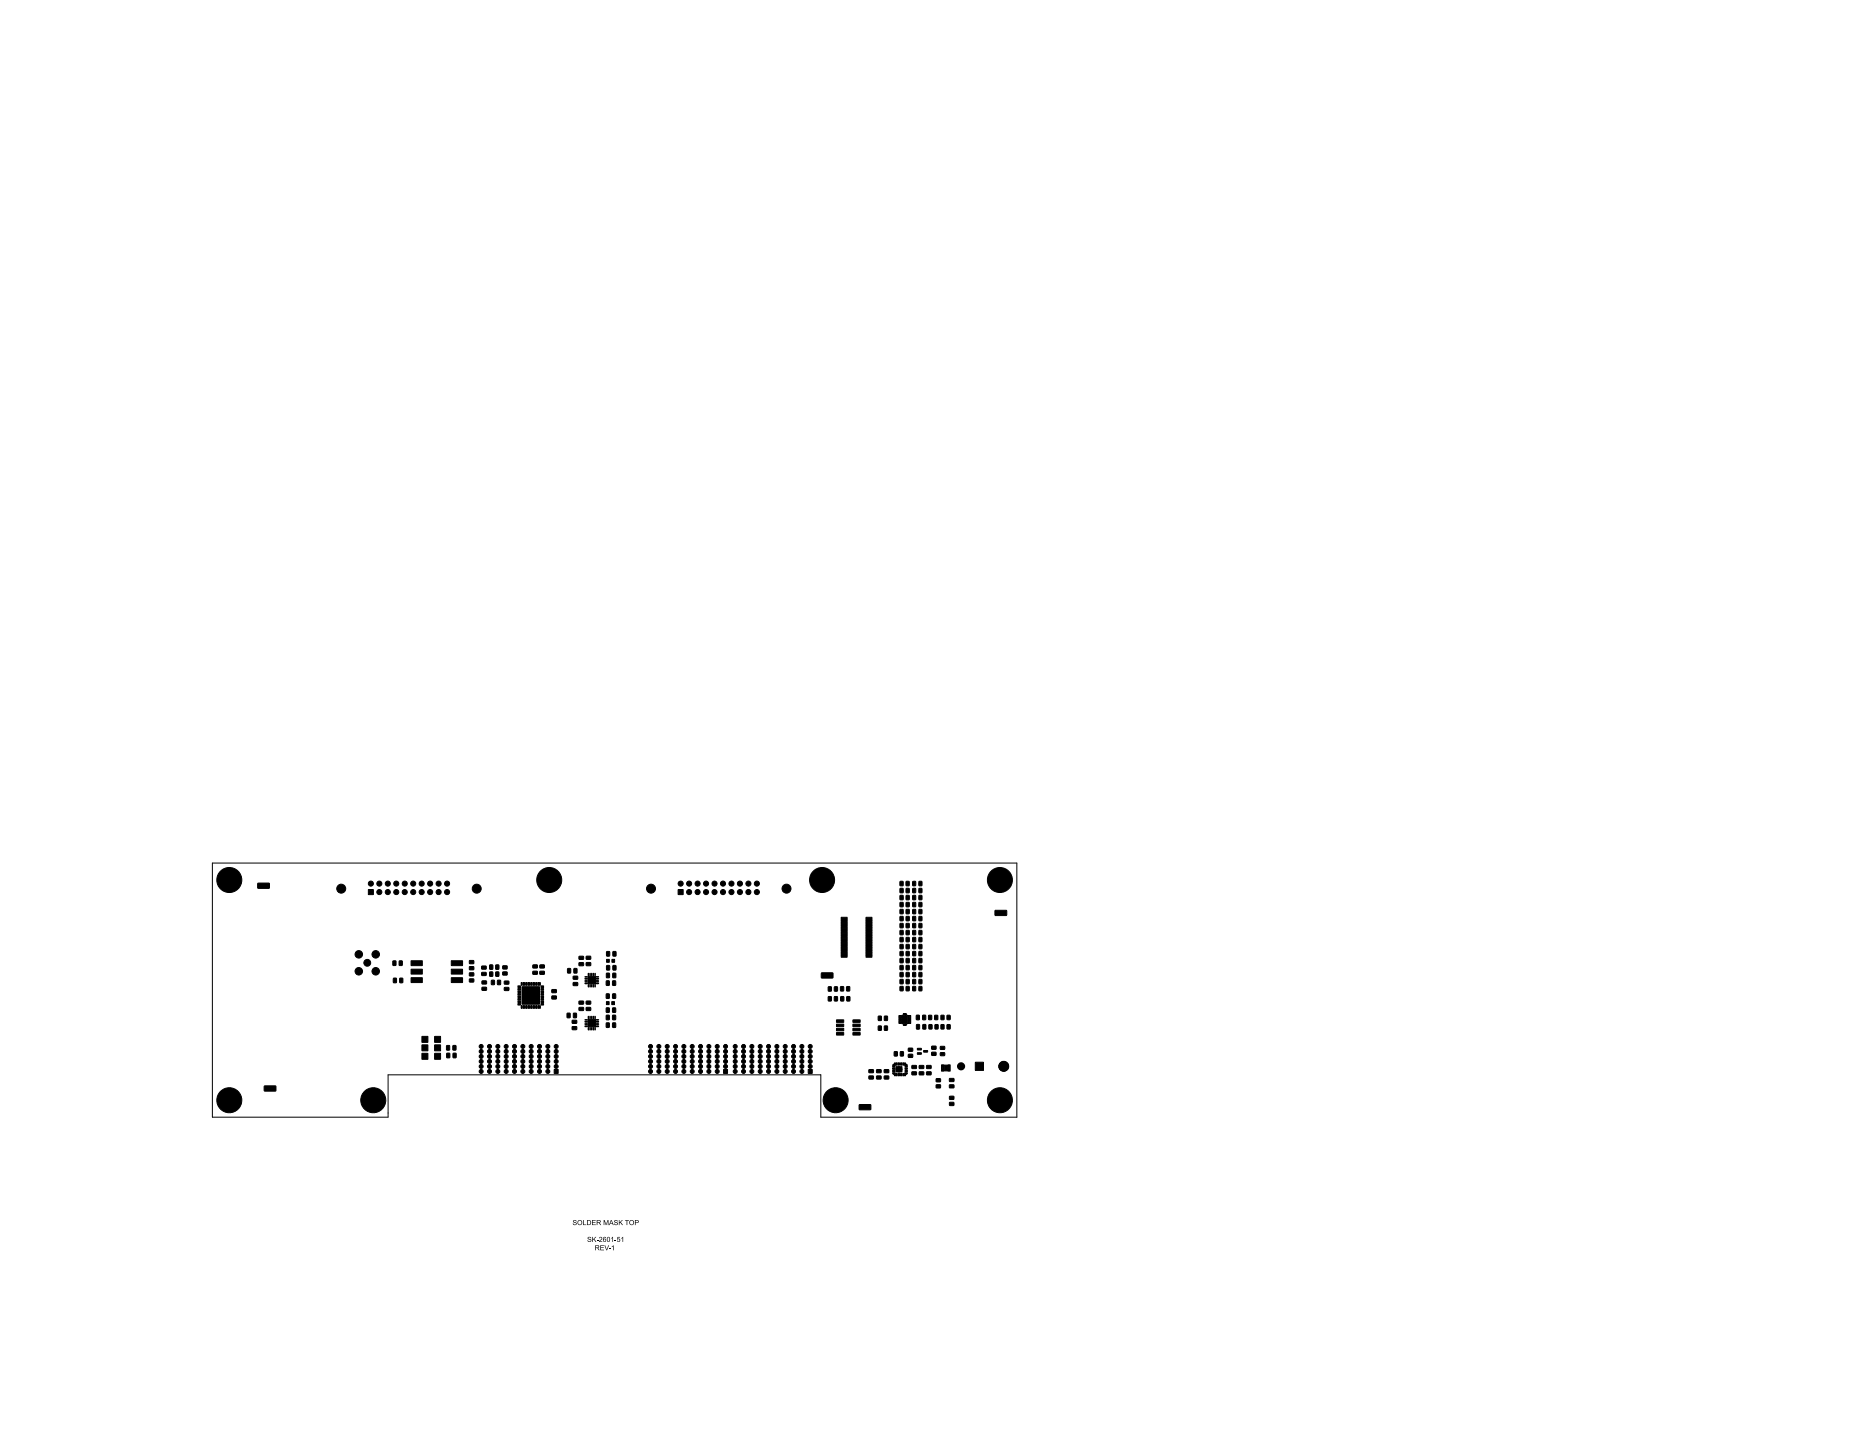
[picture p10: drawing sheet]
<svg xmlns="http://www.w3.org/2000/svg" width="559mm" height="432mm" viewBox="0 0 559 432" stroke-linecap="round" stroke-linejoin="round" font-family="sans-serif">
<g fill="#000">
<path d="M172 366l.7-.1 .2 .3-.1 .1a.31 .31 0 0 0-.4-.4 .31 .31 0 0 0-.2 .5l.2 .1a.53 .53 0 0 1 .5 .8 .53 .53 0 0 1-1-.1l-.1-.3h.2a.35 .35 0 0 0 .4 .4 .35 .35 0 0 0 .2-.6l-.7-.2zM173.4 366a.74 .74 0 0 1 1.2 .2 .74 .74 0 0 1-.4 1.1 .74 .74 0 0 1-1-.7h.2a.51 .51 0 0 0 .8 .4 .51 .51 0 0 0 0-.8 .51 .51 0 0 0-.8 .3l-.2 .1zM174.9 365.9h.2v1.3h.7v.2h-.9zM176.4 371l.7-.1 .2 .3-.1 .1a.31 .31 0 0 0-.4-.4 .32 .32 0 0 0-.2 .6h.2a.53 .53 0 0 1 .5 .8 .53 .53 0 0 1-1 0l-.1-.4h.2a.35 .35 0 0 0 .4 .4 .35 .35 0 0 0 .2-.5l-.7-.3zM176.1 365.9h.5a.75 .75 0 0 1 .7 .7 .75 .75 0 0 1-.7 .8h-.5v-.2h.5a.58 .58 0 0 0 .5-.6 .58 .58 0 0 0-.5-.6h-.3v1.2h-.2zM177.6 365.9h1.1v.1h-.9v.5h.8v.2h-.8v.5h.9v.2h-1.1zM177.7 370.9h.1v.7l.8-.7h.3l-.7 .6 .7 .9h-.3l-.5-.8-.3 .3v.5h-.1zM179 371.8h.5v.1h-.5zM178.5 373.4h.7a.42 .42 0 0 1 .5 .4 .42 .42 0 0 1-.4 .4l.6 .7h-.3l-.6-.7h-.3v.7h-.2v-.8l.9-.1 .1-.2-.1-.2h-.7v.5h-.2zM179 365.9h.6a.42 .42 0 0 1 .6 .3 .42 .42 0 0 1-.4 .5l.5 .7h-.2l-.7-.7h-.2v.7h-.2v-.9h.8l.2-.2-.2-.2-.6-.1v.5h-.2zM180.1 373.4h1v.2h-.8v.5h.8v.1h-.8v.5h.9v.2h-1.1zM179.8 371a.53 .53 0 0 1 .9 .2 .53 .53 0 0 1-.5 .7l-.3 .3h.8v.2h-1l.5-.7a.32 .32 0 0 0 .3-.3 .32 .32 0 0 0-.3-.3 .32 .32 0 0 0-.3 .2h-.2z"/>
<path d="M181.1 365.9h.3l.4 1.2 .4-1.2h.3v1.5h-.2v-1.3l-.4 1.3h-.2l-.4-1.3v1.3h-.2zM181.1 371l.4-.1 .3 .4-.4-.3a.28 .28 0 0 0-.4 .2 .28 .28 0 0 0 .1 .3 .28 .28 0 0 0 .4-.1 .5 .5 0 0 1 .4 .6 .5 .5 0 0 1-.6 .4 .5 .5 0 0 1-.4-.5h.2a.3 .3 0 0 0 .4 .3 .3 .3 0 0 0 .1-.5 .3 .3 0 0 0-.5 .1l-.2 .1zM181.3 373.4h.2l.5 1.4 .5-1.4h.2l-.6 1.5h-.2zM182.2 371l.1-.1a.73 .73 0 0 1 .7 .8 .73 .73 0 0 1-.7 .7l-.3-.4v-.3h.2a.38 .38 0 0 0 0 .5 .38 .38 0 0 0 .6 0 .38 .38 0 0 0 0-.5 .38 .38 0 0 0 0-.6 .38 .38 0 0 0-.6 0 .38 .38 0 0 0 0 .6l-.2-.2zM182.6 374.3h.6v.2h-.6zM183.3 371.3l.6-.4v1.5h-.2v-1.2l-.4 .2zM183.5 373.8l.6-.4v1.5h-.2v-1.2l-.4 .3zM183.2 365.9h.3l.6 1.5h-.3l-.1-.5h-.7l-.1 .5h-.2l.2-.7h.7l-.3-.7-.2 .7h-.2zM184.3 366l.7-.1 .3 .3-.2 .1a.31 .31 0 0 0-.4-.4 .31 .31 0 0 0-.1 .5l.2 .1a.53 .53 0 0 1 .4 .8 .53 .53 0 0 1-.9-.1l-.1-.3h.1a.35 .35 0 0 0 .5 .4 .35 .35 0 0 0 .2-.6l-.7-.2zM184.3 371.8h.6v.1h-.6zM185.2 370.9h.8v.2h-.6l-.1 .4a.5 .5 0 0 1 .7 .2 .5 .5 0 0 1-.3 .7 .5 .5 0 0 1-.7-.4h.2a.33 .33 0 0 0 .5 .1 .33 .33 0 0 0 .1-.5 .33 .33 0 0 0-.5 .1h-.2zM185.6 365.9h.2v.7l.8-.7h.2l-.6 .6 .7 .9h-.3l-.5-.8-.3 .2v.6h-.2z"/>
<path d="M186.4 371.3l.5-.4v1.5h-.2v-1.2l-.3 .2zM187.5 365.9h1.1v.1h-.4v1.4h-.2v-1.4h-.5zM189 366a.74 .74 0 0 1 1.1 .2 .74 .74 0 0 1-.4 1.1 .74 .74 0 0 1-.9-.7h.2a.51 .51 0 0 0 .7 .4 .51 .51 0 0 0 .1-.8 .51 .51 0 0 0-.8 .3l-.2 .1zM190.4 365.9h.6a.46 .46 0 0 1 .6 .4 .46 .46 0 0 1-.6 .4h-.4v.7h-.2v-.8l.8-.1 .2-.2-.2-.3h-.6v.6h-.2z"/>
</g>
<g fill="#000" stroke="#000" stroke-width=".3">
<path d="M77.3 264.9l3.4-.1 .1 1.5-3.4 .1zM110.5 266.8h1.5v1.4h-1.5zM203.4 266.8h1.5v1.4h-1.5zM252.3 279.6h1.8v.4h-1.7zM252.3 279.1h1.8v.4h-1.7zM252.3 278.6h1.8v.4h-1.7zM252.3 278.1h1.8v.4h-1.7zM252.3 277.6h1.8v.4h-1.7zM252.3 277.1h1.8v.4h-1.7zM252.3 276.6h1.8v.4h-1.7zM252.3 276.1h1.8v.4h-1.7zM252.3 275.6h1.8v.4h-1.7z"/>
<path d="M252.3 275.1h1.8v.4h-1.7zM259.8 275.1h1.7v.4h-1.7zM259.8 275.6h1.7v.4h-1.7zM259.8 276.1h1.7v.4h-1.7zM259.8 276.6h1.7v.4h-1.7zM259.8 277.1h1.7v.4h-1.7zM259.8 277.6h1.7v.4h-1.7zM259.8 278.1h1.7v.4h-1.7zM259.8 278.6h1.7v.4h-1.7zM259.8 279.1h1.7v.4h-1.7zM259.8 279.6h1.7v.4h-1.7zM270 264.3l.9 .1-.1 1.2-.9-.1z"/>
<path d="M270 266.4l.9 .1-.1 1.2-.9-.1zM270 276.9l.9 .1-.1 1.2-.9-.1zM270 274.8l.9 .1-.1 1.2-.9-.1zM270 279l.9 .1-.1 1.2-.9-.1zM270 270.6l.9 .1-.1 1.2-.9-.1zM270 268.5l.9 .1-.1 1.2-.9-.1zM270 272.7l.9 .1-.1 1.2-.9-.1zM271.8 264.3l.9 .1-.1 1.2-.9-.1zM271.8 266.4l.9 .1-.1 1.2-.8-.1zM271.8 276.9l.9 .1-.1 1.2-.8-.1zM271.8 274.8l.9 .1-.1 1.2-.8-.1zM271.8 279l.9 .1-.1 1.2-.8-.1z"/>
<path d="M271.8 270.6l.9 .1-.1 1.2-.8-.1zM271.8 268.5l.9 .1-.1 1.2-.8-.1zM271.8 272.7l.9 .1-.1 1.2-.8-.1zM273.8 272.7l.9 .1-.2 1.2-.8-.1zM273.8 270.6l.9 .1-.2 1.2-.8-.1zM273.8 264.3l.9 .1-.2 1.2-.8-.1zM273.8 268.5l.9 .1-.2 1.2-.8-.1zM273.8 274.8l.9 .1-.2 1.2-.8-.1zM273.8 266.4l.9 .1-.2 1.2-.8-.1zM273.8 276.9l.9 .1-.2 1.2-.8-.1zM275.7 272.7l.8 .1-.1 1.2-.8-.1zM275.7 270.6l.8 .1-.1 1.2-.8-.1z"/>
<path d="M275.7 264.3l.8 .1-.1 1.2-.8-.1zM275.7 268.5l.8 .1-.1 1.2-.8-.1zM275.7 274.8l.8 .1-.1 1.2-.8-.1zM275.7 266.4l.8 .1-.1 1.2-.8-.1zM275.7 276.9l.8 .1-.1 1.2-.8-.1zM298.5 273h3.3l.2 1.4-3.4 .1zM117.9 288.2h.9l-.2 1.3-.8-.1zM118 293.3l.9 .1-.1 1.3-.8-.1zM119.8 288.2h.9l-.2 1.3-.8-.1zM119.9 293.3l.9 .1-.1 1.3-.8-.1zM123.3 293.2h3.3l.1 1.4h-3.3zM123.3 290.7l3.3-.1 .1 1.4-3.3 .1z"/>
<path d="M123.3 288.1h3.3l.1 1.4h-3.3zM135.4 288.1h3.3v1.4h-3.3zM135.4 290.7l3.3-.1v1.4l-3.3 .1zM135.4 293.2h3.3v1.4h-3.3zM140.8 293.6l1.2-.1 .1 .9-1.2 .1zM140.8 291.7h1.2l.1 .8-1.2 .2zM140.8 289.9l1.2-.1 .1 .9-1.2 .1zM140.8 288.1l1.2-.1 .1 .9-1.2 .1zM144.5 291.6h1.2l.2 .8-1.3 .1zM144.5 289.7h1.2l.2 .8-1.3 .1zM144.6 294.2l1.2-.1 .2 .8-1.3 .2zM144.6 296.1l1.2-.1 .2 .8-1.3 .2z"/>
<path d="M146.9 289.4l.9 .1-.1 1.2-.9-.2zM146.9 291.5l.9 .1-.1 1.2-.9-.2zM147.4 294l.9 .1-.1 1.2-.8-.2zM148.7 289.4l1 .1-.2 1.2-.8-.2zM148.7 291.5l1 .1-.2 1.2-.8-.2zM149.2 294l1 .1-.2 1.2-.8-.2zM150.8 291.5l1.2-.1 .1 .9-1.2 .1zM150.8 289.6h1.2l.1 .8-1.2 .2zM151.3 294.2h1.2l.2 .8-1.3 .1zM151.3 296.1h1.2l.2 .8-1.3 .1zM155.3 295.6h.8v.3h-.8zM155.3 296.1h.8v.3h-.8z"/>
<path d="M155.3 296.6h.8v.3h-.8zM155.3 297.1h.8v.3h-.8zM155.3 297.6h.8v.3h-.8zM155.3 298.1h.8v.3h-.8zM155.3 298.6h.8v.3h-.8zM155.3 299.1h.8v.3h-.8zM155.3 299.6h.8v.3h-.8zM156.3 294.6h.3v.9h-.3zM156.6 295.9h5.2v5.2h-5.2zM156.8 294.6h.3v.9h-.3zM157.3 294.6h.3v.9h-.3zM157.8 294.6h.3v.9h-.3z"/>
<path d="M158.3 294.6h.3v.9h-.3zM158.8 294.6h.3v.9h-.3zM159.3 294.6h.3v.9h-.3zM159.8 294.6h.3v.9h-.3zM159.8 291.3l1.3-.1 .1 .8-1.3 .2zM159.8 289.4l1.3-.1 .1 .8-1.3 .2zM160.3 294.6h.3v.9h-.3zM160.8 294.6h.3v.9h-.3zM161.3 294.6h.3v.9h-.3zM161.8 294.6h.3v.9h-.3zM161.9 291.3l1.3-.1 .1 .8-1.3 .2zM161.9 289.4l1.3-.1 .1 .8-1.3 .2z"/>
<path d="M162.2 299.6h.9v.3h-.9zM162.2 299.1h.9v.3h-.9zM162.2 298.6h.9v.3h-.9zM162.2 298.1h.9v.3h-.9zM162.2 297.6h.9v.3h-.9zM162.2 297.1h.9v.3h-.9zM162.2 296.6h.9v.3h-.9zM162.2 296.1h.9v.3h-.9zM162.2 295.6h.9v.3h-.9zM165.5 298.7l1.3-.1 .1 .8-1.3 .2zM165.5 296.8l1.3-.1 .1 .8-1.3 .2zM170.3 290.4l.9 .1-.2 1.3-.8-.1z"/>
<path d="M171.9 292.8l1.3-.1 .1 .8-1.3 .2zM171.9 294.7l1.3-.1 .1 .8-1.3 .2zM172.2 290.4l.9 .1-.2 1.3-.8-.1zM173.7 288.7l1.2-.1 .2 .9-1.3 .1zM173.7 286.8l1.2-.1 .2 .9-1.3 .1zM175.8 288.7l1.3-.1 .1 .8-1.3 .2zM175.8 286.8l1.3-.1 .1 .8-1.3 .2zM176.4 292.8h2.2v2.2h-2.2zM181.9 294.1l.9 .1-.2 1.3-.8-.1zM181.9 298l.9 .1-.2 1.3-.8-.1zM181.9 291.8l.9 .1-.1 1.3-.8-.1zM182 289.5l.9 .1-.2 1.3-.8-.1z"/>
<path d="M181.9 287.7h.9v.9h-.9zM182 285.4h.9l-.2 1.3-.8-.1zM183.5 287.7h.9v.9h-.9zM183.8 294.1l.9 .1-.2 1.3-.8-.1zM183.8 298l.9 .1-.2 1.3-.8-.1zM183.8 291.8l.9 .1-.1 1.3-.8-.1zM183.9 289.5l.9 .1-.2 1.3-.8-.1zM183.9 285.4h.9l-.2 1.3-.8-.1zM246.4 291.8l3.3-.1 .2 1.5-3.4 .1zM248.5 298.9l.9 .1-.1 1.2-.9-.2zM248.5 295.9l.9 .1-.1 1.2-.9-.1zM250.3 298.9l.9 .1-.1 1.2-.9-.2z"/>
<path d="M250.3 295.9l.9 .1-.1 1.2-.9-.1zM252.3 286.6h1.8v.4h-1.7zM252.3 286.1h1.8v.4h-1.7zM252.3 285.6h1.8v.4h-1.7zM252.3 285.1h1.8v.4h-1.7zM252.3 284.6h1.8v.4h-1.7zM252.3 284.1h1.8v.4h-1.7zM252.3 283.6h1.8v.4h-1.7zM252.3 283.1h1.8v.4h-1.7zM252.3 282.6h1.8v.4h-1.7zM252.3 282.1h1.8v.4h-1.7zM252.3 281.6h1.8v.4h-1.7z"/>
<path d="M252.3 281.1h1.8v.4h-1.7zM252.3 280.6h1.8v.4h-1.7zM252.3 280.1h1.8v.4h-1.7zM252.1 295.9l1 .1-.2 1.2-.8-.2zM252.2 298.9l.9 .1-.1 1.2-.9-.2zM254 295.9l.9 .1-.1 1.2-.9-.2zM254 298.9l.9 .1-.1 1.2-.8-.2zM259.8 280.1h1.7v.4h-1.7zM259.8 280.6h1.7v.4h-1.7zM259.8 281.1h1.7v.4h-1.7zM259.8 281.6h1.7v.4h-1.7zM259.8 282.1h1.7v.4h-1.7z"/>
<path d="M259.8 282.6h1.7v.4h-1.7zM259.8 283.1h1.7v.4h-1.7zM259.8 283.6h1.7v.4h-1.7zM259.8 284.1h1.7v.4h-1.7zM259.8 284.6h1.7v.4h-1.7zM259.8 285.1h1.7v.4h-1.7zM259.8 285.6h1.7v.4h-1.7zM259.8 286.1h1.7v.4h-1.7zM259.8 286.6h1.7v.4h-1.7zM270 283.2l.9 .1-.1 1.2-.9-.1zM270 285.3l.9 .1-.1 1.2-.9-.1zM270 295.8l.9 .1-.1 1.2-.9-.1z"/>
<path d="M270 281.1l.9 .1-.1 1.2-.9-.1zM270 291.6l.9 .1-.1 1.2-.9-.1zM270 287.4l.9 .1-.1 1.2-.9-.1zM270 289.5l.9 .1-.1 1.2-.9-.1zM270 293.7l.9 .1-.1 1.2-.9-.1zM271.8 283.2l.9 .1-.1 1.2-.8-.1zM271.8 285.3l.9 .1-.1 1.2-.8-.1zM271.8 295.8l.9 .1-.1 1.2-.8-.1zM271.8 281.1l.9 .1-.1 1.2-.8-.1zM271.8 291.6l.9 .1-.1 1.2-.8-.1zM271.8 287.4l.9 .1-.1 1.2-.8-.1zM271.8 289.5l.9 .1-.1 1.2-.8-.1z"/>
<path d="M271.8 293.7l.9 .1-.1 1.2-.8-.1zM273.8 281.1l.9 .1-.2 1.2-.8-.1zM273.8 291.6l.9 .1-.2 1.2-.8-.1zM273.8 293.7l.9 .1-.2 1.2-.8-.1zM273.8 287.4l.9 .1-.2 1.2-.8-.1zM273.8 295.8l.9 .1-.2 1.2-.8-.1zM273.8 283.2l.9 .1-.2 1.2-.8-.1zM273.8 289.5l.9 .1-.2 1.2-.8-.1zM273.8 279l.9 .1-.2 1.2-.8-.1zM273.8 285.3l.9 .1-.2 1.2-.8-.1zM275.7 281.1l.8 .1-.1 1.2-.8-.1zM275.7 291.6l.8 .1-.1 1.2-.8-.1z"/>
<path d="M275.7 293.7l.8 .1-.1 1.2-.8-.1zM275.7 287.4l.8 .1-.1 1.2-.8-.1zM275.7 295.8l.8 .1-.1 1.2-.8-.1zM275.7 283.2l.8 .1-.1 1.2-.8-.1zM275.7 289.5l.8 .1-.1 1.2-.8-.1zM275.7 279l.8 .1-.1 1.2-.8-.1zM275.7 285.3l.8 .1-.1 1.2-.8-.1zM126.6 310.8h1.7v1.7h-1.7zM126.6 313.3h1.7v1.8h-1.7zM126.6 315.9h1.7v1.7h-1.7zM130.4 315.9h1.7v1.7h-1.7zM130.4 313.3h1.7v1.8h-1.7z"/>
<path d="M130.4 310.8h1.7v1.7h-1.7zM134 313.5l.9 .1-.2 1.3-.8-.1zM134 315.8l.9 .1-.1 1.3-.8-.1zM135.9 313.5l.9 .1-.2 1.3-.8-.1zM135.9 315.8l.9 .1-.1 1.3-.8-.1zM155.3 300.1h.8v.3h-.8zM155.3 300.6h.8v.3h-.8zM155.3 301.1h.8v.3h-.8zM156.3 301.6h.3v.8h-.3zM156.8 301.6h.3v.8h-.3zM157.3 301.6h.3v.8h-.3zM157.8 301.6h.3v.8h-.3z"/>
<path d="M158.3 301.6h.3v.8h-.3zM158.8 301.6h.3v.8h-.3zM159.3 301.6h.3v.8h-.3zM159.8 301.6h.3v.8h-.3zM160.3 301.6h.3v.8h-.3zM160.8 301.6h.3v.8h-.3zM161.3 301.6h.3v.8h-.3zM161.8 301.6h.3v.8h-.3zM162.2 301.1h.9v.3h-.9zM162.2 300.6h.9v.3h-.9zM162.2 300.1h.9v.3h-.9zM170.1 303.8l.9 .1-.1 1.3-.8-.1z"/>
<path d="M171.6 306l1.3-.1 .1 .8-1.3 .2zM171.6 307.9l1.3-.1 .1 .8-1.3 .2zM172 303.8l.9 .1-.1 1.3-.8-.1zM173.7 302.1h1.2l.2 .8-1.3 .1zM173.7 300.2h1.2l.2 .8-1.3 .1zM175.8 302.1h1.3l.1 .8-1.3 .1zM175.8 300.2h1.3l.1 .8-1.3 .1zM176.4 305.7h2.2v2.2h-2.2zM181.9 302.2l.9 .1-.2 1.3-.8-.1zM181.9 306.7l.9 .1-.2 1.3-.8-.1zM181.9 304.4l.9 .1-.2 1.3-.8-.1zM181.9 300.4h.8v.8h-.8z"/>
<path d="M183.5 300.4h.8v.8h-.8zM183.8 302.2l.9 .1-.2 1.3-.8-.1zM183.8 306.7l.9 .1-.2 1.3-.8-.1zM183.8 304.4l.9 .1-.2 1.3-.8-.1zM250.9 305.8h2.1l.1 .7-2.1 .1zM250.9 307.1h2.1l.1 .7h-2.1zM250.9 308.4h2.1l.1 .7h-2.1zM250.9 309.7l2.1-.1 .1 .7-2.1 .1zM255.9 309.7l2-.1 .1 .7-2.1 .1zM255.9 308.4h2l.1 .7h-2.1zM255.9 307.1h2l.1 .7h-2.1zM255.9 305.8h2l.1 .7-2.1 .1z"/>
<path d="M263.5 307.7l.9 .1-.1 1.2-.9-.2zM263.5 304.7l.9 .1-.1 1.2-.9-.1zM265.3 307.7l.9 .1-.1 1.2-.9-.2zM265.3 304.7l.9 .1-.1 1.2-.9-.1zM267.7 319.3l.6-.3 .1-.3h.2l-.1 .8h-.7zM268.7 319.9h1.9v1.5h-1.9zM268.8 318.7h.3v.7h-.3zM268.2 315.4l1 .1-.2 1.2-.8-.2zM269.3 318.7h.3v.7h-.3zM269.8 318.7h.3v.7h-.3zM270.3 318.7h.3v.7h-.3zM269.6 304.5h.8v.4h-.8z"/>
<path d="M269.6 305h.8v.4h-.8zM269.6 305.5h.8v.4h-.8zM269.6 306h.8v.4h-.8zM269.6 306.5h.8v.4h-.8zM270.8 318.7h.3v.7h-.3zM270.1 315.4l.9 .1-.1 1.2-.9-.2zM271 303.9h.3v.5l.2-.5h.3v.5h.5v2.6h-.5v.5h-.3v-.5l-.2 .5h-.3v-.5h-.5v-2.6h.5zM271.3 318.7h.2l.7 .8h-.8zM272.5 316.2l1.1-.1 .2 .9-1.2 .1zM272.5 314.3h1.1l.2 .8-1.2 .2zM272.4 304.5h.8v.4h-.8zM272.4 305h.8v.4h-.8z"/>
<path d="M272.4 305.5h.8v.4h-.8zM272.4 306h.8v.4h-.8zM272.4 306.5h.8v.4h-.8zM273.5 319.5h1.3l.1 .8-1.3 .1zM274.9 304.4l.9 .1-.2 1.3-.8-.1zM274.9 307.2l.9 .1-.1 1.3-.8-.1zM275.2 314.4h1.1l.1 .4h-1.2zM275.2 315.7h1.1l.1 .4h-1.2zM276.8 304.4l.9 .1-.2 1.3-.8-.1zM276.8 307.2l.9 .1-.1 1.3-.8-.1zM275.7 319.5h1.3l.1 .8-1.3 .1zM277.1 315h1.1v.4l-1.1 .1z"/>
<path d="M277.9 319.5h1.3l.1 .8-1.3 .1zM278.5 304.5l1 .1-.2 1.2-.8-.2zM278.6 307.3l1 .1-.2 1.2-.8-.2zM279.5 313.7h1.1l.2 .8-1.2 .2zM279.5 315.6l1.1-.1 .2 .9-1.2 .1zM280.4 304.5l.9 .1-.1 1.2-.9-.2zM280.5 307.3l.9 .1-.1 1.2-.9-.2zM282.4 319.3h.6v.4h-.6zM282.4 319.8h.6v.4h-.6zM282.1 313.8h1.1l.2 .8-1.2 .1zM282.1 315.7l1.1-.1 .2 .8-1.2 .2zM282.3 304.5l.9 .1-.1 1.2-.9-.2z"/>
<path d="M282.3 307.3l.9 .1-.1 1.2-.9-.2zM283.2 319.4h1v1.7h-1zM284.4 319.3h.6v.4h-.6zM284.4 319.8h.6v.4h-.6zM284.1 304.5l.9 .1-.1 1.2-.9-.2zM284.1 307.3l.9 .1-.1 1.2-.9-.2zM79.3 325.7l3.3-.1 .2 1.5-3.4 .1zM166.3 320.7h1.1v1.2h-1.1zM217.1 320.7h1.1v1.2h-1.1zM242.5 320.7h1.1v1.2h-1.1zM257.7 331.3l3.4-.1 .1 1.5-3.4 .1zM260.6 322.7l1.3-.1 .1 .8-1.3 .2z"/>
<path d="M260.6 320.8l1.3-.1 .1 .8-1.3 .2zM262.9 322.7l1.3-.1 .1 .8-1.3 .2zM262.9 320.8l1.3-.1 .1 .8-1.3 .2zM265.2 322.7l1.3-.1 .1 .8-1.3 .2zM265.2 320.8l1.3-.1 .1 .8-1.3 .2zM267.7 319.8h.7v.2h-.7zM267.7 320.3h.7v.2h-.7zM267.7 320.8h.7v.2h-.7zM267.7 321.3h.7v.2h-.7zM267.7 321.8h.8l.1 .7-.2 .1zM268.8 321.9h.3v.7h-.3zM269.3 321.9h.3v.7h-.3z"/>
<path d="M269.8 321.9h.3v.7h-.3zM270.3 321.9h.3v.7h-.3zM270.8 321.9h.3v.7h-.3zM271.4 321.3h.8v.2h-.8zM271.4 320.8h.8v.2h-.8zM271.4 320.3h.8v.2h-.8zM271.4 319.8h.8v.2h-.8zM271.4 321.8h.8l-.7 .8-.2-.1zM273.5 321.4h1.3l.1 .8-1.3 .1zM275.7 321.4h1.3l.1 .8-1.3 .1zM277.9 321.4h1.3l.1 .8-1.3 .1zM280.8 323.5l1.2-.1 .1 .9-1.2 .1z"/>
<path d="M280.8 325.3h1.2l.1 .8-1.2 .1zM282.4 320.3h.6v.4h-.6zM282.4 320.8h.6v.4h-.6zM284.4 320.3h.6v.4h-.6zM284.4 320.8h.6v.4h-.6zM284.8 328.8l1.2-.1 .1 .9-1.2 .1zM284.8 330.6l1.2-.1 .1 .9-1.2 .1zM284.8 323.4h1.2l.2 .8-1.3 .1zM284.8 325.3h1.2l.2 .8-1.3 .1zM292.5 318.5h2.5v2.5h-2.5z"/>
<circle cx="68.8" cy="263.9" r="3.7"/>
<circle cx="102.3" cy="266.5" r="1.35"/>
<circle cx="111.2" cy="265" r=".76"/>
<circle cx="113.8" cy="265" r=".76"/>
<circle cx="113.8" cy="267.5" r=".76"/>
<circle cx="116.3" cy="267.5" r=".76"/>
<circle cx="116.3" cy="265" r=".76"/>
<circle cx="118.9" cy="265" r=".76"/>
<circle cx="118.9" cy="267.5" r=".76"/>
<circle cx="121.4" cy="267.5" r=".76"/>
<circle cx="121.4" cy="265" r=".76"/>
<circle cx="123.9" cy="267.5" r=".76"/>
<circle cx="123.9" cy="265" r=".76"/>
<circle cx="126.5" cy="265" r=".76"/>
<circle cx="126.5" cy="267.5" r=".76"/>
<circle cx="129" cy="267.5" r=".76"/>
<circle cx="129" cy="265" r=".76"/>
<circle cx="131.6" cy="265" r=".76"/>
<circle cx="131.6" cy="267.5" r=".76"/>
<circle cx="134.1" cy="267.5" r=".76"/>
<circle cx="134.1" cy="265" r=".76"/>
<circle cx="143" cy="266.5" r="1.35"/>
<circle cx="164.7" cy="263.9" r="3.7"/>
<circle cx="195.3" cy="266.5" r="1.34"/>
<circle cx="204.2" cy="265" r=".76"/>
<circle cx="206.7" cy="267.5" r=".76"/>
<circle cx="206.7" cy="265" r=".76"/>
<circle cx="209.2" cy="267.5" r=".76"/>
<circle cx="209.2" cy="265" r=".76"/>
<circle cx="211.8" cy="267.5" r=".76"/>
<circle cx="211.8" cy="265" r=".76"/>
<circle cx="214.3" cy="267.5" r=".76"/>
<circle cx="214.3" cy="265" r=".76"/>
<circle cx="216.9" cy="267.5" r=".76"/>
<circle cx="216.9" cy="265" r=".76"/>
<circle cx="219.4" cy="265" r=".76"/>
<circle cx="219.4" cy="267.5" r=".76"/>
<circle cx="221.9" cy="265" r=".76"/>
<circle cx="221.9" cy="267.5" r=".76"/>
<circle cx="224.5" cy="267.5" r=".76"/>
<circle cx="224.5" cy="265" r=".76"/>
<circle cx="227" cy="265" r=".76"/>
<circle cx="227" cy="267.5" r=".76"/>
<circle cx="235.9" cy="266.5" r="1.34"/>
<circle cx="246.6" cy="263.9" r="3.7"/>
<circle cx="299.9" cy="263.9" r="3.8"/>
<circle cx="107.6" cy="286.2" r="1.13"/>
<circle cx="107.6" cy="291.2" r="1.13"/>
<circle cx="110.2" cy="288.7" r="1.03"/>
<circle cx="112.7" cy="286.2" r="1.13"/>
<circle cx="112.7" cy="291.2" r="1.13"/>
<circle cx="157.2" cy="296.5" r=".25"/>
<circle cx="157.2" cy="298" r=".25"/>
<circle cx="157.2" cy="299.2" r=".25"/>
<circle cx="158.4" cy="296.5" r=".25"/>
<circle cx="158.5" cy="298" r=".25"/>
<circle cx="158.5" cy="299.2" r=".25"/>
<circle cx="159.7" cy="296.5" r=".25"/>
<circle cx="159.7" cy="298" r=".25"/>
<circle cx="159.7" cy="299.2" r=".25"/>
<circle cx="160.9" cy="296.5" r=".25"/>
<circle cx="160.9" cy="298" r=".25"/>
<circle cx="161" cy="299.2" r=".25"/>
<circle cx="177" cy="293.9" r=".35"/>
<circle cx="177.5" cy="294.4" r=".35"/>
<circle cx="177.5" cy="293.4" r=".35"/>
<circle cx="178" cy="293.9" r=".35"/>
<circle cx="144.3" cy="318.3" r=".6"/>
<circle cx="144.3" cy="315.3" r=".6"/>
<circle cx="144.3" cy="316.8" r=".6"/>
<circle cx="144.3" cy="319.8" r=".6"/>
<circle cx="144.3" cy="313.8" r=".6"/>
<circle cx="146.8" cy="315.3" r=".6"/>
<circle cx="146.8" cy="318.3" r=".6"/>
<circle cx="146.8" cy="316.8" r=".6"/>
<circle cx="146.8" cy="313.8" r=".6"/>
<circle cx="146.8" cy="319.8" r=".6"/>
<circle cx="149.3" cy="318.3" r=".6"/>
<circle cx="149.3" cy="315.3" r=".6"/>
<circle cx="149.3" cy="316.8" r=".6"/>
<circle cx="149.3" cy="319.8" r=".6"/>
<circle cx="149.3" cy="313.8" r=".6"/>
<circle cx="151.8" cy="315.3" r=".6"/>
<circle cx="151.8" cy="318.3" r=".6"/>
<circle cx="151.8" cy="316.8" r=".6"/>
<circle cx="151.8" cy="313.8" r=".6"/>
<circle cx="151.8" cy="319.8" r=".6"/>
<circle cx="154.3" cy="318.3" r=".6"/>
<circle cx="154.3" cy="315.3" r=".6"/>
<circle cx="154.3" cy="316.8" r=".6"/>
<circle cx="154.3" cy="313.8" r=".6"/>
<circle cx="154.3" cy="319.8" r=".6"/>
<circle cx="156.8" cy="318.3" r=".6"/>
<circle cx="156.8" cy="315.3" r=".6"/>
<circle cx="156.8" cy="316.8" r=".6"/>
<circle cx="156.8" cy="319.8" r=".6"/>
<circle cx="156.8" cy="313.8" r=".6"/>
<circle cx="157.2" cy="300.5" r=".25"/>
<circle cx="158.4" cy="300.5" r=".25"/>
<circle cx="159.3" cy="318.3" r=".6"/>
<circle cx="159.3" cy="315.3" r=".6"/>
<circle cx="159.3" cy="316.8" r=".6"/>
<circle cx="159.3" cy="319.8" r=".6"/>
<circle cx="159.3" cy="313.8" r=".6"/>
<circle cx="159.7" cy="300.5" r=".25"/>
<circle cx="160.9" cy="300.5" r=".25"/>
<circle cx="161.8" cy="315.3" r=".6"/>
<circle cx="161.8" cy="318.3" r=".6"/>
<circle cx="161.8" cy="316.8" r=".6"/>
<circle cx="161.8" cy="319.8" r=".6"/>
<circle cx="161.8" cy="313.8" r=".6"/>
<circle cx="164.3" cy="315.3" r=".6"/>
<circle cx="164.3" cy="318.3" r=".6"/>
<circle cx="164.3" cy="316.8" r=".6"/>
<circle cx="164.3" cy="313.8" r=".6"/>
<circle cx="164.3" cy="319.8" r=".6"/>
<circle cx="166.8" cy="318.3" r=".6"/>
<circle cx="166.8" cy="315.3" r=".6"/>
<circle cx="166.8" cy="316.8" r=".6"/>
<circle cx="166.8" cy="313.8" r=".6"/>
<circle cx="166.8" cy="319.8" r=".6"/>
<circle cx="177" cy="306.8" r=".35"/>
<circle cx="177.5" cy="307.3" r=".35"/>
<circle cx="177.5" cy="306.3" r=".35"/>
<circle cx="178" cy="306.8" r=".35"/>
<circle cx="195.1" cy="315.3" r=".6"/>
<circle cx="195.1" cy="318.3" r=".6"/>
<circle cx="195.1" cy="316.8" r=".6"/>
<circle cx="195.1" cy="319.8" r=".6"/>
<circle cx="195.1" cy="313.8" r=".6"/>
<circle cx="197.6" cy="315.3" r=".6"/>
<circle cx="197.6" cy="318.3" r=".6"/>
<circle cx="197.6" cy="316.8" r=".6"/>
<circle cx="197.6" cy="313.8" r=".6"/>
<circle cx="197.6" cy="319.8" r=".6"/>
<circle cx="200.1" cy="318.3" r=".6"/>
<circle cx="200.1" cy="315.3" r=".6"/>
<circle cx="200.1" cy="316.8" r=".6"/>
<circle cx="200.1" cy="319.8" r=".6"/>
<circle cx="200.1" cy="313.8" r=".6"/>
<circle cx="202.6" cy="315.3" r=".6"/>
<circle cx="202.6" cy="318.3" r=".6"/>
<circle cx="202.6" cy="316.8" r=".6"/>
<circle cx="202.6" cy="313.8" r=".6"/>
<circle cx="202.6" cy="319.8" r=".6"/>
<circle cx="205.1" cy="315.3" r=".6"/>
<circle cx="205.1" cy="318.3" r=".6"/>
<circle cx="205.1" cy="316.8" r=".6"/>
<circle cx="205.1" cy="313.8" r=".6"/>
<circle cx="205.1" cy="319.8" r=".6"/>
<circle cx="207.6" cy="318.3" r=".6"/>
<circle cx="207.6" cy="315.3" r=".6"/>
<circle cx="207.6" cy="316.8" r=".6"/>
<circle cx="207.6" cy="319.8" r=".6"/>
<circle cx="207.6" cy="313.8" r=".6"/>
<circle cx="210.1" cy="318.3" r=".6"/>
<circle cx="210.1" cy="315.3" r=".6"/>
<circle cx="210.1" cy="316.8" r=".6"/>
<circle cx="210.1" cy="313.8" r=".6"/>
<circle cx="210.1" cy="319.8" r=".6"/>
<circle cx="212.6" cy="318.3" r=".6"/>
<circle cx="212.6" cy="315.3" r=".6"/>
<circle cx="212.6" cy="316.8" r=".6"/>
<circle cx="212.6" cy="313.8" r=".6"/>
<circle cx="212.6" cy="319.8" r=".6"/>
<circle cx="215.1" cy="318.3" r=".6"/>
<circle cx="215.1" cy="315.3" r=".6"/>
<circle cx="215.1" cy="316.8" r=".6"/>
<circle cx="215.1" cy="313.8" r=".6"/>
<circle cx="215.1" cy="319.8" r=".6"/>
<circle cx="217.6" cy="315.3" r=".6"/>
<circle cx="217.6" cy="318.3" r=".6"/>
<circle cx="217.6" cy="316.8" r=".6"/>
<circle cx="217.6" cy="319.8" r=".6"/>
<circle cx="217.6" cy="313.8" r=".6"/>
<circle cx="220.5" cy="318.3" r=".6"/>
<circle cx="220.5" cy="315.3" r=".6"/>
<circle cx="220.5" cy="316.8" r=".6"/>
<circle cx="220.5" cy="319.8" r=".6"/>
<circle cx="220.5" cy="313.8" r=".6"/>
<circle cx="223" cy="318.3" r=".6"/>
<circle cx="223" cy="315.3" r=".6"/>
<circle cx="223" cy="316.8" r=".6"/>
<circle cx="223" cy="313.8" r=".6"/>
<circle cx="223" cy="319.8" r=".6"/>
<circle cx="225.5" cy="318.3" r=".6"/>
<circle cx="225.5" cy="315.3" r=".6"/>
<circle cx="225.5" cy="316.8" r=".6"/>
<circle cx="225.5" cy="313.8" r=".6"/>
<circle cx="225.5" cy="319.8" r=".6"/>
<circle cx="228" cy="315.3" r=".6"/>
<circle cx="228" cy="318.3" r=".6"/>
<circle cx="228" cy="316.8" r=".6"/>
<circle cx="228" cy="319.8" r=".6"/>
<circle cx="228" cy="313.8" r=".6"/>
<circle cx="230.5" cy="315.3" r=".6"/>
<circle cx="230.5" cy="318.3" r=".6"/>
<circle cx="230.5" cy="316.8" r=".6"/>
<circle cx="230.5" cy="319.8" r=".6"/>
<circle cx="230.5" cy="313.8" r=".6"/>
<circle cx="233" cy="318.3" r=".6"/>
<circle cx="233" cy="315.3" r=".6"/>
<circle cx="233" cy="316.8" r=".6"/>
<circle cx="233" cy="313.8" r=".6"/>
<circle cx="233" cy="319.8" r=".6"/>
<circle cx="235.5" cy="315.3" r=".6"/>
<circle cx="235.5" cy="318.3" r=".6"/>
<circle cx="235.5" cy="316.8" r=".6"/>
<circle cx="235.5" cy="319.8" r=".6"/>
<circle cx="235.5" cy="313.8" r=".6"/>
<circle cx="238" cy="315.3" r=".6"/>
<circle cx="238" cy="318.3" r=".6"/>
<circle cx="238" cy="316.8" r=".6"/>
<circle cx="238" cy="313.8" r=".6"/>
<circle cx="238" cy="319.8" r=".6"/>
<circle cx="240.5" cy="318.3" r=".6"/>
<circle cx="240.5" cy="315.3" r=".6"/>
<circle cx="240.5" cy="316.8" r=".6"/>
<circle cx="240.5" cy="313.8" r=".6"/>
<circle cx="240.5" cy="319.8" r=".6"/>
<circle cx="243" cy="315.3" r=".6"/>
<circle cx="243" cy="318.3" r=".6"/>
<circle cx="243" cy="316.8" r=".6"/>
<circle cx="243" cy="319.8" r=".6"/>
<circle cx="243" cy="313.8" r=".6"/>
<circle cx="301.1" cy="319.7" r="1.5"/>
<circle cx="68.8" cy="329.9" r="3.7"/>
<circle cx="112" cy="329.9" r="3.7"/>
<circle cx="144.3" cy="321.3" r=".6"/>
<circle cx="146.8" cy="321.3" r=".6"/>
<circle cx="149.3" cy="321.3" r=".6"/>
<circle cx="151.8" cy="321.3" r=".6"/>
<circle cx="154.3" cy="321.3" r=".6"/>
<circle cx="156.8" cy="321.3" r=".6"/>
<circle cx="159.3" cy="321.3" r=".6"/>
<circle cx="161.8" cy="321.3" r=".6"/>
<circle cx="164.3" cy="321.3" r=".6"/>
<circle cx="195.1" cy="321.3" r=".6"/>
<circle cx="197.6" cy="321.3" r=".6"/>
<circle cx="200.1" cy="321.3" r=".6"/>
<circle cx="202.6" cy="321.3" r=".6"/>
<circle cx="205.1" cy="321.3" r=".6"/>
<circle cx="207.6" cy="321.3" r=".6"/>
<circle cx="210.1" cy="321.3" r=".6"/>
<circle cx="212.6" cy="321.3" r=".6"/>
<circle cx="215.1" cy="321.3" r=".6"/>
<circle cx="220.5" cy="321.3" r=".6"/>
<circle cx="223" cy="321.3" r=".6"/>
<circle cx="225.5" cy="321.3" r=".6"/>
<circle cx="228" cy="321.3" r=".6"/>
<circle cx="230.5" cy="321.3" r=".6"/>
<circle cx="233" cy="321.3" r=".6"/>
<circle cx="235.5" cy="321.3" r=".6"/>
<circle cx="238" cy="321.3" r=".6"/>
<circle cx="240.5" cy="321.3" r=".6"/>
<circle cx="250.6" cy="329.9" r="3.7"/>
<circle cx="269" cy="320.7" r=".25"/>
<circle cx="269.7" cy="321.2" r=".25"/>
<circle cx="269.7" cy="320.1" r=".25"/>
<circle cx="270.3" cy="320.7" r=".25"/>
<circle cx="299.9" cy="329.9" r="3.8"/>
</g>
<circle cx="288.3" cy="319.7" r=".61" fill="none" stroke="#000" stroke-width="1.2"/>
<circle cx="301.1" cy="319.8" r=".79" fill="none" stroke="#000" stroke-width="1.6"/>
<g fill="none" stroke="#000" stroke-width=".46">
<path d="M175.5 292.9h.6M175.5 293.4h.6M175.5 293.9h.6M175.5 294.4h.6M175.5 294.9h.6M176.5 291.9v.6M176.5 295.3v.6M177 291.9v.6M177 295.3v.6M177.5 291.9v.6M177.5 295.3v.6M178 291.9v.6"/>
<path d="M178 295.3v.6M178.5 291.9v.6M178.5 295.3v.6M178.9 292.9h.6M178.9 293.4h.6M178.9 293.9h.6M178.9 294.4h.6M178.9 294.9h.6M175.5 305.8h.6M175.5 306.3h.6M175.5 306.8h.6M175.5 307.3h.6"/>
<path d="M175.5 307.8h.6M176.5 304.8v.6M176.5 308.2v.6M177 304.8v.6M177 308.2v.6M177.5 304.8v.6M177.5 308.2v.6M178 304.8v.6M178 308.2v.6M178.5 304.8v.6M178.5 308.2v.6M178.9 305.8h.6"/>
<path d="M178.9 306.3h.6M178.9 306.8h.6M178.9 307.3h.6M178.9 307.8h.6"/>
</g>
<path d="M63.7 258.8h241.3v76.2h-58.8v-12.7h-129.8v12.7h-52.7z" fill="none" stroke="#000" stroke-width=".3"/>
</svg>
